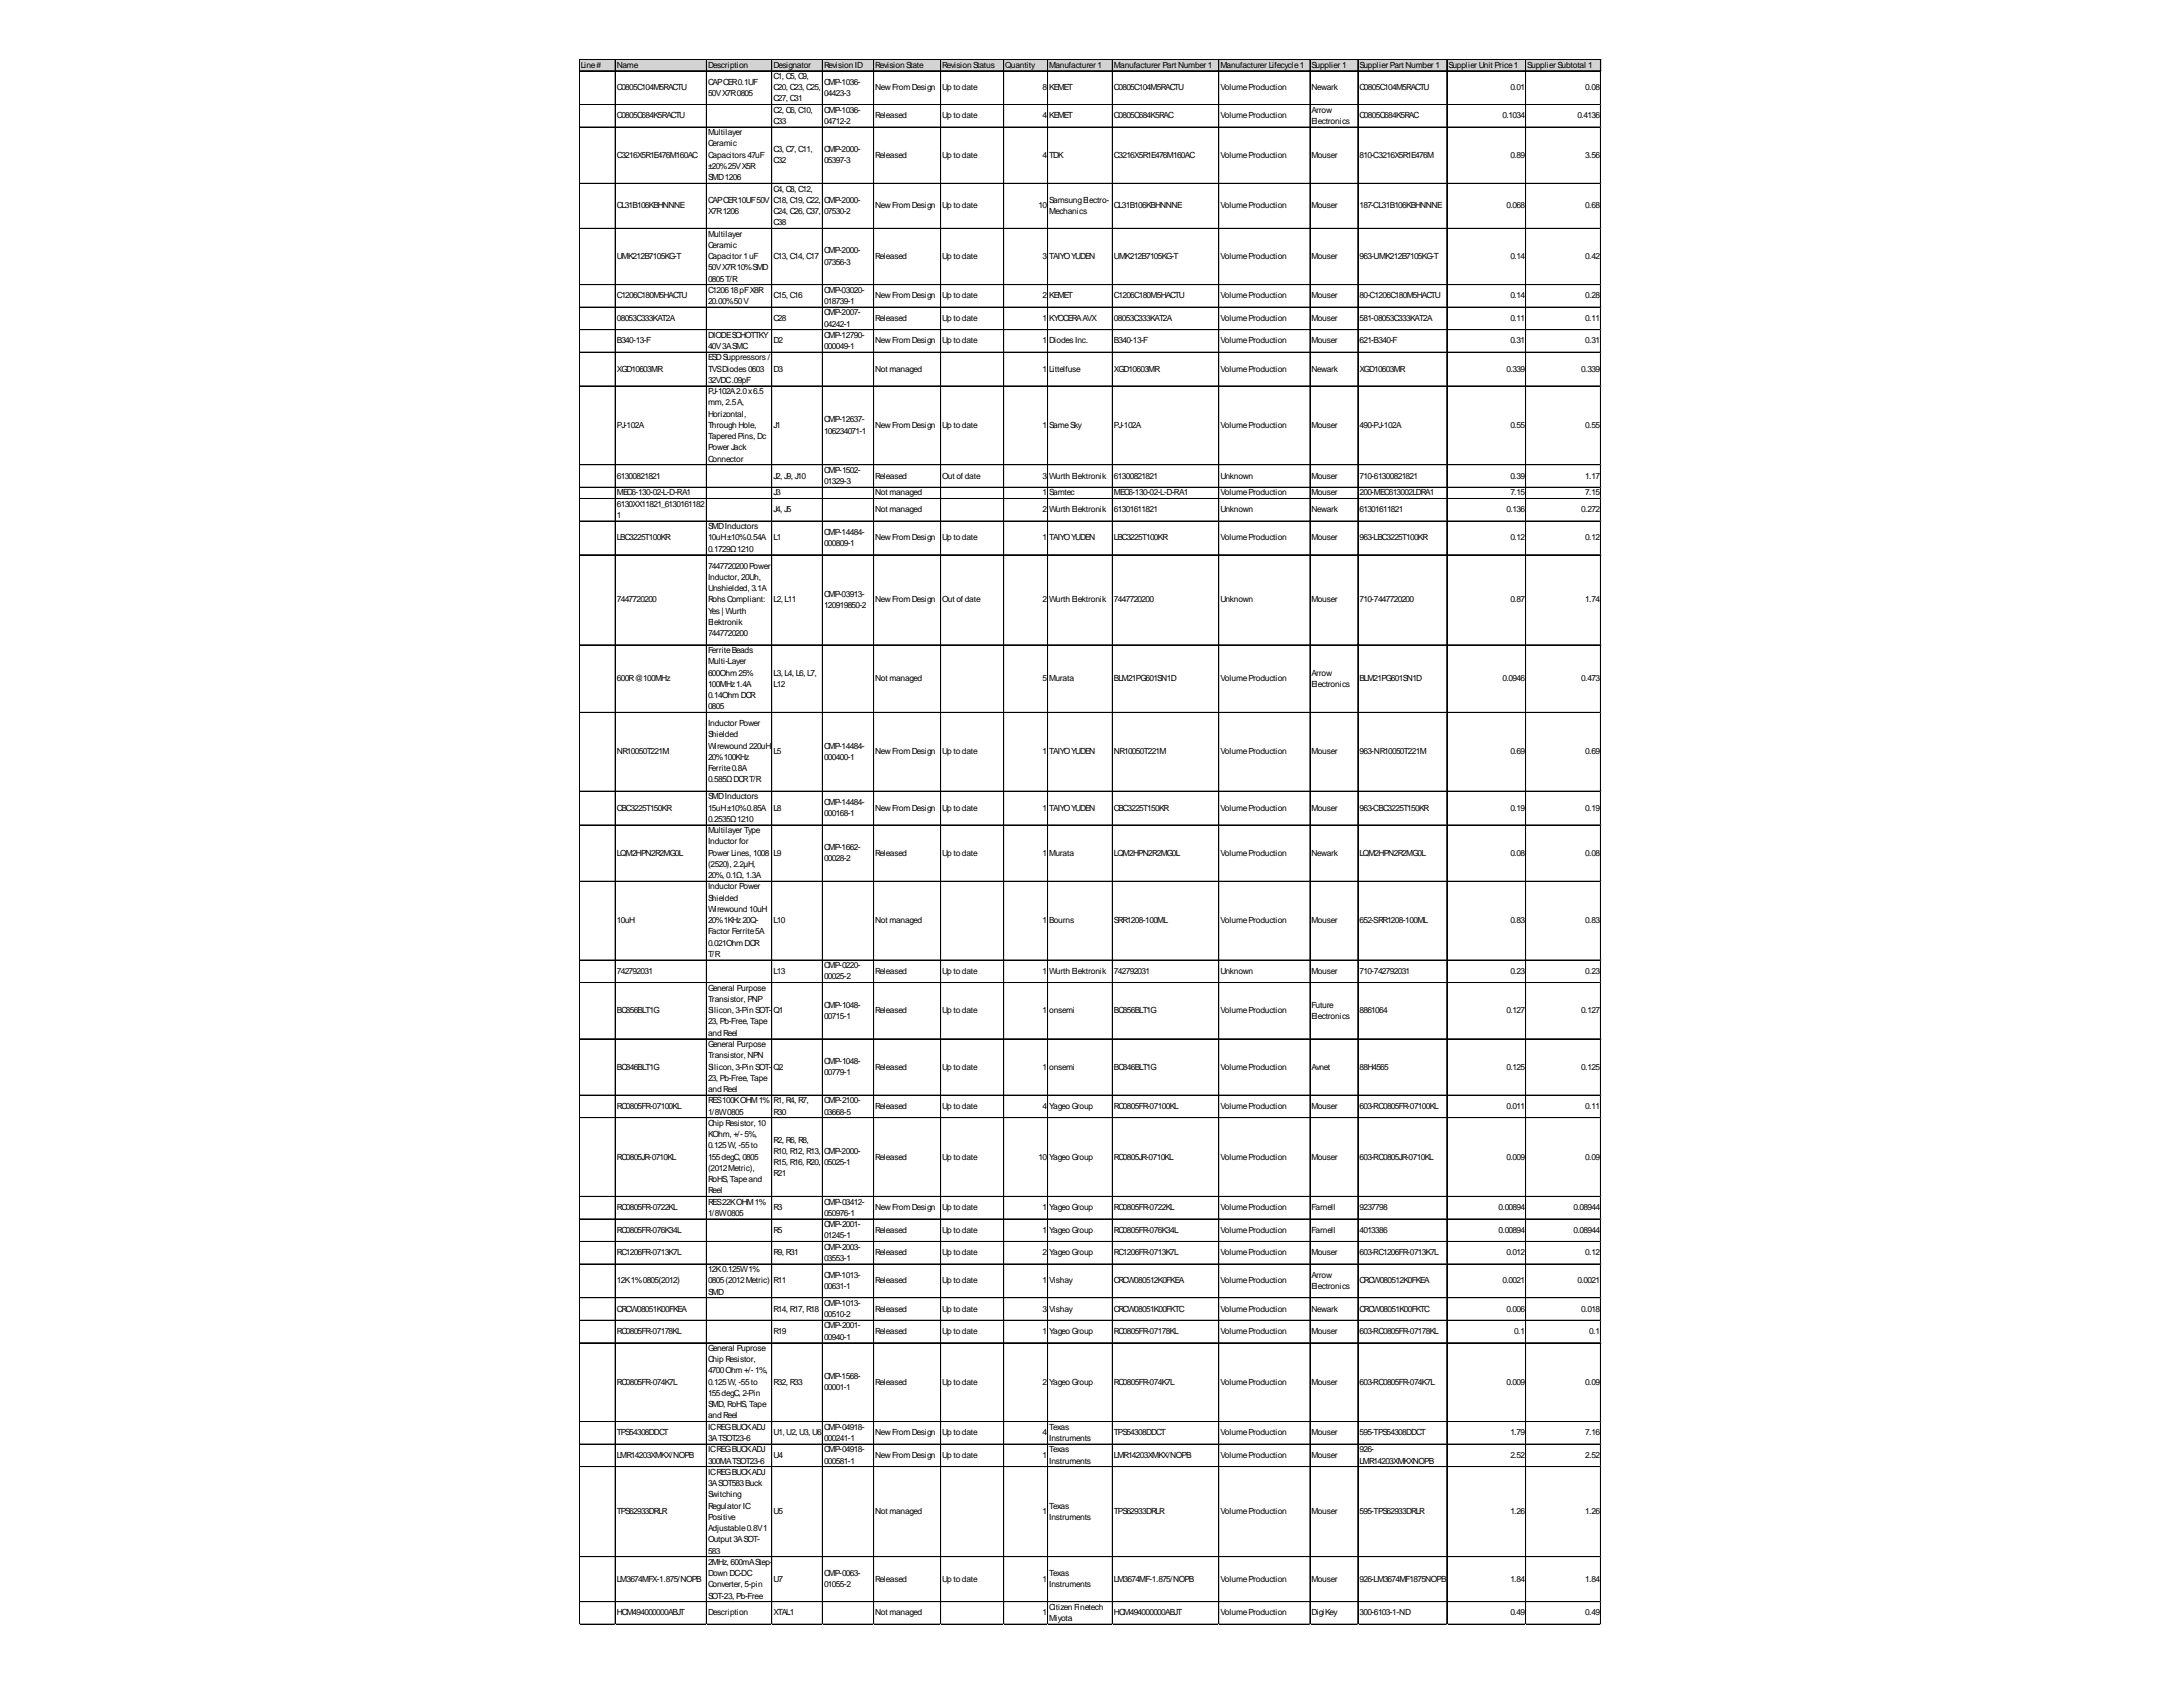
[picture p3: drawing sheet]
<svg xmlns="http://www.w3.org/2000/svg" width="279mm" height="216mm" viewBox="0 0 279 216" stroke-linecap="round" stroke-linejoin="round" font-family="sans-serif">
<defs><g id="words">
<g font-size="1.1">
<text x="74.3" y="8.7">Line#</text>
<text x="78.9" y="8.7">Name</text>
<text x="78.9" y="11.5">C0805C104M5RACTU</text>
<text x="90.6" y="8.7">Description</text>
<text x="90.6" y="10.8">CAPCER0.1UF</text>
<text x="99" y="8.7">Designator</text>
<text x="99" y="10.1">C1, C5, C9,</text>
<text x="99" y="11.5">C20, C23, C25,</text>
<text x="105.5" y="8.7">Revision ID</text>
<text x="105.5" y="10.8">CMP-1036-</text>
<text x="112" y="8.7">Revision State</text>
<text x="112" y="11.5">NewFromDesign</text>
<text x="120.6" y="8.7">Revision Status</text>
<text x="120.6" y="11.5">Up to date</text>
<text x="128.7" y="8.7">Quantity</text>
<text x="133.4" y="11.5">8</text>
<text x="134.3" y="8.7">Manufacturer 1</text>
<text x="134.3" y="11.5">KEMET</text>
<text x="142.6" y="8.7">Manufacturer Part Number 1</text>
<text x="142.6" y="11.5">C0805C104M5RACTU</text>
<text x="156.2" y="8.7">Manufacturer Lifecycle1</text>
<text x="156.2" y="11.5">VolumeProduction</text>
<text x="167.9" y="8.7">Supplier 1</text>
<text x="167.9" y="11.5">Newark</text>
<text x="174" y="8.7">Supplier Part Number 1</text>
<text x="174" y="11.5">C0805C104M5RACTU</text>
<text x="185.4" y="8.7">Supplier Unit Price1</text>
<text x="193.3" y="11.5">0.01</text>
<text x="195.5" y="8.7">Supplier Subtotal 1</text>
<text x="202.9" y="11.5">0.08</text>
<text x="78.9" y="15.1">C0805C684K5RACTU</text>
<text x="90.6" y="12.3">50VX7R0805</text>
<text x="90.6" y="17.3">Multilayer</text>
<text x="99" y="13">C27, C31</text>
<text x="99" y="14.4">C2, C6, C10,</text>
<text x="99" y="15.9">C33</text>
<text x="105.5" y="12.3">04423-3</text>
<text x="105.5" y="14.4">CMP-1036-</text>
<text x="105.5" y="15.9">04712-2</text>
<text x="112" y="15.1">Released</text>
<text x="120.6" y="15.1">Up to date</text>
<text x="133.4" y="15.1">4</text>
<text x="134.3" y="15.1">KEMET</text>
<text x="142.6" y="15.1">C0805C684K5RAC</text>
<text x="156.2" y="15.1">VolumeProduction</text>
<text x="167.9" y="14.4">Arrow</text>
<text x="167.9" y="15.9">Electronics</text>
<text x="174" y="15.1">C0805C684K5RAC</text>
<text x="192.3" y="15.1">0.1034</text>
<text x="201.9" y="15.1">0.4136</text>
<text x="78.9" y="20.2">C3216X5R1E476M160AC</text>
<text x="90.6" y="18.7">Ceramic</text>
<text x="90.6" y="20.2">Capacitors 47uF</text>
<text x="90.6" y="21.6">±20%25VX5R</text>
<text x="90.6" y="23.1">SMD1206</text>
<text x="99" y="19.5">C3, C7, C11,</text>
<text x="99" y="20.9">C32</text>
<text x="105.5" y="19.5">CMP-2000-</text>
<text x="105.5" y="20.9">05397-3</text>
<text x="112" y="20.2">Released</text>
<text x="120.6" y="20.2">Up to date</text>
<text x="133.4" y="20.2">4</text>
<text x="134.3" y="20.2">TDK</text>
<text x="142.6" y="20.2">C3216X5R1E476M160AC</text>
<text x="156.2" y="20.2">VolumeProduction</text>
<text x="167.9" y="20.2">Mouser</text>
<text x="174" y="20.2">810-C3216X5R1E476M</text>
<text x="193.3" y="20.2">0.89</text>
<text x="202.9" y="20.2">3.56</text>
<text x="78.9" y="26.7">CL31B106KBHNNNE</text>
<text x="90.6" y="25.9">CAPCER10UF50V</text>
<text x="90.6" y="27.4">X7R1206</text>
<text x="99" y="24.5">C4, C8, C12,</text>
<text x="99" y="25.9">C18, C19, C22,</text>
<text x="99" y="27.4">C24, C26, C37,</text>
<text x="99" y="28.8">C38</text>
<text x="105.5" y="25.9">CMP-2000-</text>
<text x="105.5" y="27.4">07530-2</text>
<text x="112" y="26.7">NewFromDesign</text>
<text x="120.6" y="26.7">Up to date</text>
<text x="132.9" y="26.7">10</text>
<text x="134.3" y="25.9">SamsungElectro-</text>
<text x="134.3" y="27.4">Mechanics</text>
<text x="142.6" y="26.7">CL31B106KBHNNNE</text>
<text x="156.2" y="26.7">VolumeProduction</text>
<text x="167.9" y="26.7">Mouser</text>
<text x="174" y="26.7">187-CL31B106KBHNNNE</text>
<text x="192.8" y="26.7">0.068</text>
<text x="202.9" y="26.7">0.68</text>
<text x="78.9" y="33.2">UMK212B7105KG-T</text>
<text x="90.6" y="30.3">Multilayer</text>
<text x="90.6" y="31.7">Ceramic</text>
<text x="90.6" y="33.2">Capacitor 1uF</text>
<text x="90.6" y="34.6">50VX7R10%SMD</text>
<text x="99" y="33.2">C13, C14, C17</text>
<text x="105.5" y="32.4">CMP-2000-</text>
<text x="105.5" y="33.9">07356-3</text>
<text x="112" y="33.2">Released</text>
<text x="120.6" y="33.2">Up to date</text>
<text x="133.4" y="33.2">3</text>
<text x="134.3" y="33.2">TAIYOYUDEN</text>
<text x="142.6" y="33.2">UMK212B7105KG-T</text>
<text x="156.2" y="33.2">VolumeProduction</text>
<text x="167.9" y="33.2">Mouser</text>
<text x="174" y="33.2">963-UMK212B7105KG-T</text>
<text x="193.3" y="33.2">0.14</text>
<text x="202.9" y="33.2">0.42</text>
<text x="78.9" y="38.2">C1206C180M5HACTU</text>
<text x="78.9" y="41.1">08053C333KAT2A</text>
<text x="90.6" y="36">0805T/R</text>
<text x="90.6" y="37.5">C120618pFX8R</text>
<text x="90.6" y="38.9">20.00%50V</text>
<text x="99" y="38.2">C15, C16</text>
<text x="99" y="41.1">C28</text>
<text x="105.5" y="37.5">CMP-03020-</text>
<text x="105.5" y="38.9">018739-1</text>
<text x="105.5" y="40.4">CMP-2007-</text>
<text x="105.5" y="41.8">04242-1</text>
<text x="112" y="38.2">NewFromDesign</text>
<text x="112" y="41.1">Released</text>
<text x="120.6" y="38.2">Up to date</text>
<text x="120.6" y="41.1">Up to date</text>
<text x="133.4" y="38.2">2</text>
<text x="133.4" y="41.1">1</text>
<text x="134.3" y="38.2">KEMET</text>
<text x="134.3" y="41.1">KYOCERAAVX</text>
<text x="142.6" y="38.2">C1206C180M5HACTU</text>
<text x="142.6" y="41.1">08053C333KAT2A</text>
<text x="156.2" y="38.2">VolumeProduction</text>
<text x="156.2" y="41.1">VolumeProduction</text>
<text x="167.9" y="38.2">Mouser</text>
<text x="167.9" y="41.1">Mouser</text>
<text x="174" y="38.2">80-C1206C180M5HACTU</text>
<text x="174" y="41.1">581-08053C333KAT2A</text>
<text x="193.3" y="38.2">0.14</text>
<text x="193.3" y="41.1">0.11</text>
<text x="202.9" y="38.2">0.28</text>
<text x="202.9" y="41.1">0.11</text>
<text x="78.9" y="44">B340-13-F</text>
<text x="78.9" y="47.6">XGD10603MR</text>
<text x="90.6" y="43.2">DIODESCHOTTKY</text>
<text x="90.6" y="44.7">40V3ASMC</text>
<text x="90.6" y="46.1">ESDSuppressors /</text>
<text x="90.6" y="47.6">TVSDiodes0603</text>
<text x="99" y="44">D2</text>
<text x="99" y="47.6">D3</text>
<text x="105.5" y="43.2">CMP-12790-</text>
<text x="105.5" y="44.7">000049-1</text>
<text x="112" y="44">NewFromDesign</text>
<text x="112" y="47.6">Not managed</text>
<text x="120.6" y="44">Up to date</text>
<text x="133.4" y="44">1</text>
<text x="133.4" y="47.6">1</text>
<text x="134.3" y="44">DiodesInc.</text>
<text x="134.3" y="47.6">Littelfuse</text>
<text x="142.6" y="44">B340-13-F</text>
<text x="142.6" y="47.6">XGD10603MR</text>
<text x="156.2" y="44">VolumeProduction</text>
<text x="156.2" y="47.6">VolumeProduction</text>
<text x="167.9" y="44">Mouser</text>
<text x="167.9" y="47.6">Newark</text>
<text x="174" y="44">621-B340-F</text>
<text x="174" y="47.6">XGD10603MR</text>
<text x="192.8" y="47.6">0.339</text>
<text x="193.3" y="44">0.31</text>
<text x="202.4" y="47.6">0.339</text>
<text x="202.9" y="44">0.31</text>
<text x="90.6" y="49">32VDC.09pF</text>
<text x="90.6" y="50.4">PJ-102A2.0x6.5</text>
<text x="90.6" y="51.9">mm, 2.5A,</text>
<text x="90.6" y="53.3">Horizontal,</text>
<text x="78.9" y="54.8">PJ-102A</text>
<text x="90.6" y="54.8">Through Hole,</text>
<text x="90.6" y="56.2">Tapered Pins, Dc</text>
<text x="90.6" y="57.6">Power Jack</text>
<text x="90.6" y="59.1">Connector</text>
<text x="99" y="54.8">J1</text>
<text x="105.5" y="54">CMP-12637-</text>
<text x="105.5" y="55.5">106234071-1</text>
<text x="112" y="54.8">NewFromDesign</text>
<text x="120.6" y="54.8">Up to date</text>
<text x="133.4" y="54.8">1</text>
<text x="134.3" y="54.8">SameSky</text>
<text x="142.6" y="54.8">PJ-102A</text>
<text x="156.2" y="54.8">VolumeProduction</text>
<text x="167.9" y="54.8">Mouser</text>
<text x="174" y="54.8">490-PJ-102A</text>
<text x="193.3" y="54.8">0.55</text>
<text x="202.9" y="54.8">0.55</text>
<text x="78.9" y="61.2">61300821821</text>
<text x="78.9" y="63.4">MEC6-130-02-L-D-RA1</text>
<text x="78.9" y="64.8">6130XX11821_6130161182</text>
<text x="99" y="61.2">J2, J9, J10</text>
<text x="99" y="63.4">J3</text>
<text x="99" y="65.6">J4, J5</text>
<text x="105.5" y="60.5">CMP-1502-</text>
<text x="105.5" y="62">01329-3</text>
<text x="112" y="61.2">Released</text>
<text x="112" y="63.4">Not managed</text>
<text x="112" y="65.6">Not managed</text>
<text x="120.6" y="61.2">Out of date</text>
<text x="133.4" y="61.2">3</text>
<text x="133.4" y="63.4">1</text>
<text x="133.4" y="65.6">2</text>
<text x="134.3" y="61.2">Wurth Elektronik</text>
<text x="134.3" y="63.4">Samtec</text>
<text x="134.3" y="65.6">Wurth Elektronik</text>
<text x="142.6" y="61.2">61300821821</text>
<text x="142.6" y="63.4">MEC6-130-02-L-D-RA1</text>
<text x="142.6" y="65.6">61301611821</text>
<text x="156.2" y="61.2">Unknown</text>
<text x="156.2" y="63.4">VolumeProduction</text>
<text x="156.2" y="65.6">Unknown</text>
<text x="167.9" y="61.2">Mouser</text>
<text x="167.9" y="63.4">Mouser</text>
<text x="167.9" y="65.6">Newark</text>
<text x="174" y="61.2">710-61300821821</text>
<text x="174" y="63.4">200-MEC613002LDRA1</text>
<text x="174" y="65.6">61301611821</text>
<text x="192.8" y="65.6">0.136</text>
<text x="193.3" y="61.2">0.39</text>
<text x="193.3" y="63.4">7.15</text>
<text x="202.4" y="65.6">0.272</text>
<text x="202.9" y="61.2">1.17</text>
<text x="202.9" y="63.4">7.15</text>
<text x="78.9" y="66.3">1</text>
<text x="78.9" y="69.2">LBC3225T100KR</text>
<text x="90.6" y="67.7">SMDInductors</text>
<text x="90.6" y="69.2">10uH±10%0.54A</text>
<text x="90.6" y="70.6">0.1729Ω1210</text>
<text x="99" y="69.2">L1</text>
<text x="105.5" y="68.4">CMP-14484-</text>
<text x="105.5" y="69.9">000809-1</text>
<text x="112" y="69.2">NewFromDesign</text>
<text x="120.6" y="69.2">Up to date</text>
<text x="133.4" y="69.2">1</text>
<text x="134.3" y="69.2">TAIYOYUDEN</text>
<text x="142.6" y="69.2">LBC3225T100KR</text>
<text x="156.2" y="69.2">VolumeProduction</text>
<text x="167.9" y="69.2">Mouser</text>
<text x="174" y="69.2">963-LBC3225T100KR</text>
<text x="193.3" y="69.2">0.12</text>
<text x="202.9" y="69.2">0.12</text>
<text x="78.9" y="77.1">7447720200</text>
<text x="90.6" y="72.8">7447720200Power</text>
<text x="90.6" y="74.2">Inductor, 20Uh,</text>
<text x="90.6" y="75.6">Unshielded, 3.1A</text>
<text x="90.6" y="77.1">RohsCompliant:</text>
<text x="99" y="77.1">L2, L11</text>
<text x="105.5" y="76.4">CMP-03913-</text>
<text x="105.5" y="77.8">120919850-2</text>
<text x="112" y="77.1">NewFromDesign</text>
<text x="120.6" y="77.1">Out of date</text>
<text x="133.4" y="77.1">2</text>
<text x="134.3" y="77.1">Wurth Elektronik</text>
<text x="142.6" y="77.1">7447720200</text>
<text x="156.2" y="77.1">Unknown</text>
<text x="167.9" y="77.1">Mouser</text>
<text x="174" y="77.1">710-7447720200</text>
<text x="193.3" y="77.1">0.87</text>
<text x="202.9" y="77.1">1.74</text>
<text x="90.6" y="78.5">Yes| Wurth</text>
<text x="90.6" y="80">Elektronik</text>
<text x="90.6" y="81.4">7447720200</text>
<text x="90.6" y="83.6">FerriteBeads</text>
<text x="78.9" y="87.2">600R@100MHz</text>
<text x="90.6" y="85">Multi-Layer</text>
<text x="90.6" y="86.5">600Ohm25%</text>
<text x="90.6" y="87.9">100MHz1.4A</text>
<text x="90.6" y="89.3">0.14OhmDCR</text>
<text x="99" y="86.5">L3, L4, L6, L7,</text>
<text x="99" y="87.9">L12</text>
<text x="112" y="87.2">Not managed</text>
<text x="133.4" y="87.2">5</text>
<text x="134.3" y="87.2">Murata</text>
<text x="142.6" y="87.2">BLM21PG601SN1D</text>
<text x="156.2" y="87.2">VolumeProduction</text>
<text x="167.9" y="86.5">Arrow</text>
<text x="167.9" y="87.9">Electronics</text>
<text x="174" y="87.2">BLM21PG601SN1D</text>
<text x="192.3" y="87.2">0.0946</text>
<text x="202.4" y="87.2">0.473</text>
<text x="90.6" y="90.8">0805</text>
<text x="90.6" y="92.9">Inductor Power</text>
<text x="90.6" y="94.4">Shielded</text>
<text x="90.6" y="95.8">Wirewound 220uH</text>
<text x="105.5" y="95.8">CMP-14484-</text>
<text x="78.9" y="96.5">NR10050T221M</text>
<text x="90.6" y="97.3">20%100KHz</text>
<text x="90.6" y="98.7">Ferrite0.8A</text>
<text x="90.6" y="100.1">0.585ΩDCRT/R</text>
<text x="99" y="96.5">L5</text>
<text x="105.5" y="97.3">000400-1</text>
<text x="112" y="96.5">NewFromDesign</text>
<text x="120.6" y="96.5">Up to date</text>
<text x="133.4" y="96.5">1</text>
<text x="134.3" y="96.5">TAIYOYUDEN</text>
<text x="142.6" y="96.5">NR10050T221M</text>
<text x="156.2" y="96.5">VolumeProduction</text>
<text x="167.9" y="96.5">Mouser</text>
<text x="174" y="96.5">963-NR10050T221M</text>
<text x="193.3" y="96.5">0.69</text>
<text x="202.9" y="96.5">0.69</text>
<text x="78.9" y="103.7">CBC3225T150KR</text>
<text x="90.6" y="102.3">SMDInductors</text>
<text x="90.6" y="103.7">15uH±10%0.85A</text>
<text x="90.6" y="105.2">0.2535Ω1210</text>
<text x="90.6" y="106.6">Multilayer Type</text>
<text x="99" y="103.7">L8</text>
<text x="105.5" y="103">CMP-14484-</text>
<text x="105.5" y="104.5">000168-1</text>
<text x="112" y="103.7">NewFromDesign</text>
<text x="120.6" y="103.7">Up to date</text>
<text x="133.4" y="103.7">1</text>
<text x="134.3" y="103.7">TAIYOYUDEN</text>
<text x="142.6" y="103.7">CBC3225T150KR</text>
<text x="156.2" y="103.7">VolumeProduction</text>
<text x="167.9" y="103.7">Mouser</text>
<text x="174" y="103.7">963-CBC3225T150KR</text>
<text x="193.3" y="103.7">0.19</text>
<text x="202.9" y="103.7">0.19</text>
<text x="78.9" y="109.5">LQM2HPN2R2MG0L</text>
<text x="90.6" y="108.1">Inductor for</text>
<text x="90.6" y="109.5">Power Lines, 1008</text>
<text x="90.6" y="110.9">(2520), 2.2μH,</text>
<text x="90.6" y="112.4">20%, 0.1Ω, 1.3A</text>
<text x="90.6" y="113.8">Inductor Power</text>
<text x="99" y="109.5">L9</text>
<text x="105.5" y="108.8">CMP-1662-</text>
<text x="105.5" y="110.2">00028-2</text>
<text x="112" y="109.5">Released</text>
<text x="120.6" y="109.5">Up to date</text>
<text x="133.4" y="109.5">1</text>
<text x="134.3" y="109.5">Murata</text>
<text x="142.6" y="109.5">LQM2HPN2R2MG0L</text>
<text x="156.2" y="109.5">VolumeProduction</text>
<text x="167.9" y="109.5">Newark</text>
<text x="174" y="109.5">LQM2HPN2R2MG0L</text>
<text x="193.3" y="109.5">0.08</text>
<text x="202.9" y="109.5">0.08</text>
<text x="78.9" y="118.1">10uH</text>
<text x="90.6" y="115.3">Shielded</text>
<text x="90.6" y="116.7">Wirewound 10uH</text>
<text x="90.6" y="118.1">20%1KHz20Q-</text>
<text x="90.6" y="119.6">Factor Ferrite5A</text>
<text x="99" y="118.1">L10</text>
<text x="112" y="118.1">Not managed</text>
<text x="133.4" y="118.1">1</text>
<text x="134.3" y="118.1">Bourns</text>
<text x="142.6" y="118.1">SRR1208-100ML</text>
<text x="156.2" y="118.1">VolumeProduction</text>
<text x="167.9" y="118.1">Mouser</text>
<text x="174" y="118.1">652-SRR1208-100ML</text>
<text x="193.3" y="118.1">0.83</text>
<text x="202.9" y="118.1">0.83</text>
<text x="78.9" y="124.6">742792031</text>
<text x="90.6" y="121">0.021OhmDCR</text>
<text x="90.6" y="122.5">T/R</text>
<text x="99" y="124.6">L13</text>
<text x="105.5" y="123.9">CMP-0220-</text>
<text x="105.5" y="125.4">00025-2</text>
<text x="112" y="124.6">Released</text>
<text x="120.6" y="124.6">Up to date</text>
<text x="133.4" y="124.6">1</text>
<text x="134.3" y="124.6">Wurth Elektronik</text>
<text x="142.6" y="124.6">742792031</text>
<text x="156.2" y="124.6">Unknown</text>
<text x="167.9" y="124.6">Mouser</text>
<text x="174" y="124.6">710-742792031</text>
<text x="193.3" y="124.6">0.23</text>
<text x="202.9" y="124.6">0.23</text>
<text x="78.9" y="129.7">BC856BLT1G</text>
<text x="90.6" y="126.8">General Purpose</text>
<text x="90.6" y="128.2">Transistor, PNP</text>
<text x="90.6" y="129.7">Silicon, 3-Pin SOT-</text>
<text x="90.6" y="131.1">23, Pb-Free, Tape</text>
<text x="99" y="129.7">Q1</text>
<text x="105.5" y="129">CMP-1048-</text>
<text x="105.5" y="130.4">00715-1</text>
<text x="112" y="129.7">Released</text>
<text x="120.6" y="129.7">Up to date</text>
<text x="133.4" y="129.7">1</text>
<text x="134.3" y="129.7">onsemi</text>
<text x="142.6" y="129.7">BC856BLT1G</text>
<text x="156.2" y="129.7">VolumeProduction</text>
<text x="167.9" y="129">Future</text>
<text x="167.9" y="130.4">Electronics</text>
<text x="174" y="129.7">8861064</text>
<text x="192.8" y="129.7">0.127</text>
<text x="202.4" y="129.7">0.127</text>
<text x="78.9" y="136.9">BC846BLT1G</text>
<text x="90.6" y="132.6">and Reel</text>
<text x="90.6" y="134">General Purpose</text>
<text x="90.6" y="135.4">Transistor, NPN</text>
<text x="90.6" y="136.9">Silicon, 3-Pin SOT-</text>
<text x="99" y="136.9">Q2</text>
<text x="105.5" y="136.2">CMP-1048-</text>
<text x="105.5" y="137.6">00779-1</text>
<text x="112" y="136.9">Released</text>
<text x="120.6" y="136.9">Up to date</text>
<text x="133.4" y="136.9">1</text>
<text x="134.3" y="136.9">onsemi</text>
<text x="142.6" y="136.9">BC846BLT1G</text>
<text x="156.2" y="136.9">VolumeProduction</text>
<text x="167.9" y="136.9">Avnet</text>
<text x="174" y="136.9">88H4565</text>
<text x="192.8" y="136.9">0.125</text>
<text x="202.4" y="136.9">0.125</text>
<text x="78.9" y="141.9">RC0805FR-07100KL</text>
<text x="90.6" y="138.3">23, Pb-Free, Tape</text>
<text x="90.6" y="139.8">and Reel</text>
<text x="90.6" y="141.2">RES100KOHM1%</text>
<text x="90.6" y="142.6">1/8W0805</text>
<text x="99" y="141.2">R1, R4, R7,</text>
<text x="99" y="142.6">R30</text>
<text x="105.5" y="141.2">CMP-2100-</text>
<text x="105.5" y="142.6">03668-5</text>
<text x="112" y="141.9">Released</text>
<text x="120.6" y="141.9">Up to date</text>
<text x="133.4" y="141.9">4</text>
<text x="134.3" y="141.9">Yageo Group</text>
<text x="142.6" y="141.9">RC0805FR-07100KL</text>
<text x="156.2" y="141.9">VolumeProduction</text>
<text x="167.9" y="141.9">Mouser</text>
<text x="174" y="141.9">603-RC0805FR-07100KL</text>
<text x="192.8" y="141.9">0.011</text>
<text x="202.9" y="141.9">0.11</text>
<text x="78.9" y="148.4">RC0805JR-0710KL</text>
<text x="90.6" y="144.1">Chip Resistor, 10</text>
<text x="90.6" y="145.5">KOhm, +/- 5%,</text>
<text x="90.6" y="147">0.125W, -55to</text>
<text x="90.6" y="148.4">155degC, 0805</text>
<text x="90.6" y="149.8">(2012Metric),</text>
<text x="99" y="146.2">R2, R6, R8,</text>
<text x="99" y="147.7">R10, R12, R13,</text>
<text x="99" y="149.1">R15, R16, R20,</text>
<text x="105.5" y="147.7">CMP-2000-</text>
<text x="105.5" y="149.1">05025-1</text>
<text x="112" y="148.4">Released</text>
<text x="120.6" y="148.4">Up to date</text>
<text x="132.9" y="148.4">10</text>
<text x="134.3" y="148.4">Yageo Group</text>
<text x="142.6" y="148.4">RC0805JR-0710KL</text>
<text x="156.2" y="148.4">VolumeProduction</text>
<text x="167.9" y="148.4">Mouser</text>
<text x="174" y="148.4">603-RC0805JR-0710KL</text>
<text x="192.8" y="148.4">0.009</text>
<text x="202.9" y="148.4">0.09</text>
<text x="78.9" y="154.9">RC0805FR-0722KL</text>
<text x="90.6" y="151.3">RoHS, Tapeand</text>
<text x="90.6" y="152.7">Reel</text>
<text x="90.6" y="154.2">RES22KOHM1%</text>
<text x="90.6" y="155.6">1/8W0805</text>
<text x="99" y="150.6">R21</text>
<text x="99" y="154.9">R3</text>
<text x="105.5" y="154.2">CMP-03412-</text>
<text x="105.5" y="155.6">050976-1</text>
<text x="112" y="154.9">NewFromDesign</text>
<text x="120.6" y="154.9">Up to date</text>
<text x="133.4" y="154.9">1</text>
<text x="134.3" y="154.9">Yageo Group</text>
<text x="142.6" y="154.9">RC0805FR-0722KL</text>
<text x="156.2" y="154.9">VolumeProduction</text>
<text x="167.9" y="154.9">Farnell</text>
<text x="174" y="154.9">9237798</text>
<text x="191.8" y="154.9">0.00894</text>
<text x="201.4" y="154.9">0.08944</text>
<text x="78.9" y="157.8">RC0805FR-076K34L</text>
<text x="78.9" y="160.6">RC1206FR-0713K7L</text>
<text x="99" y="157.8">R5</text>
<text x="99" y="160.6">R9, R31</text>
<text x="105.5" y="157">CMP-2001-</text>
<text x="105.5" y="158.5">01245-1</text>
<text x="105.5" y="159.9">CMP-2003-</text>
<text x="105.5" y="161.4">03553-1</text>
<text x="112" y="157.8">Released</text>
<text x="112" y="160.6">Released</text>
<text x="120.6" y="157.8">Up to date</text>
<text x="120.6" y="160.6">Up to date</text>
<text x="133.4" y="157.8">1</text>
<text x="133.4" y="160.6">2</text>
<text x="134.3" y="157.8">Yageo Group</text>
<text x="134.3" y="160.6">Yageo Group</text>
<text x="142.6" y="157.8">RC0805FR-076K34L</text>
<text x="142.6" y="160.6">RC1206FR-0713K7L</text>
<text x="156.2" y="157.8">VolumeProduction</text>
<text x="156.2" y="160.6">VolumeProduction</text>
<text x="167.9" y="157.8">Farnell</text>
<text x="167.9" y="160.6">Mouser</text>
<text x="174" y="157.8">4013386</text>
<text x="174" y="160.6">603-RC1206FR-0713K7L</text>
<text x="191.8" y="157.8">0.00894</text>
<text x="192.8" y="160.6">0.012</text>
<text x="201.4" y="157.8">0.08944</text>
<text x="202.9" y="160.6">0.12</text>
<text x="78.9" y="164.2">12K1%0805(2012)</text>
<text x="78.9" y="167.8">CRCW08051K00FKEA</text>
<text x="90.6" y="162.8">12K0.125W1%</text>
<text x="90.6" y="164.2">0805(2012Metric)</text>
<text x="90.6" y="165.7">SMD</text>
<text x="99" y="164.2">R11</text>
<text x="99" y="167.8">R14, R17, R18</text>
<text x="105.5" y="163.5">CMP-1013-</text>
<text x="105.5" y="165">00631-1</text>
<text x="105.5" y="167.1">CMP-1013-</text>
<text x="112" y="164.2">Released</text>
<text x="112" y="167.8">Released</text>
<text x="120.6" y="164.2">Up to date</text>
<text x="120.6" y="167.8">Up to date</text>
<text x="133.4" y="164.2">1</text>
<text x="133.4" y="167.8">3</text>
<text x="134.3" y="164.2">Vishay</text>
<text x="134.3" y="167.8">Vishay</text>
<text x="142.6" y="164.2">CRCW080512K0FKEA</text>
<text x="142.6" y="167.8">CRCW08051K00FKTC</text>
<text x="156.2" y="164.2">VolumeProduction</text>
<text x="156.2" y="167.8">VolumeProduction</text>
<text x="167.9" y="163.5">Arrow</text>
<text x="167.9" y="165">Electronics</text>
<text x="167.9" y="167.8">Newark</text>
<text x="174" y="164.2">CRCW080512K0FKEA</text>
<text x="174" y="167.8">CRCW08051K00FKTC</text>
<text x="192.3" y="164.2">0.0021</text>
<text x="192.8" y="167.8">0.006</text>
<text x="201.9" y="164.2">0.0021</text>
<text x="202.4" y="167.8">0.018</text>
<text x="78.9" y="170.7">RC0805FR-07178KL</text>
<text x="90.6" y="172.9">General Puprose</text>
<text x="99" y="170.7">R19</text>
<text x="105.5" y="168.6">00510-2</text>
<text x="105.5" y="170">CMP-2001-</text>
<text x="105.5" y="171.5">00940-1</text>
<text x="112" y="170.7">Released</text>
<text x="120.6" y="170.7">Up to date</text>
<text x="133.4" y="170.7">1</text>
<text x="134.3" y="170.7">Yageo Group</text>
<text x="142.6" y="170.7">RC0805FR-07178KL</text>
<text x="156.2" y="170.7">VolumeProduction</text>
<text x="167.9" y="170.7">Mouser</text>
<text x="174" y="170.7">603-RC0805FR-07178KL</text>
<text x="193.8" y="170.7">0.1</text>
<text x="203.4" y="170.7">0.1</text>
<text x="78.9" y="177.2">RC0805FR-074K7L</text>
<text x="90.6" y="174.3">Chip Resistor,</text>
<text x="90.6" y="175.8">4700Ohm+/- 1%,</text>
<text x="90.6" y="177.2">0.125W, -55to</text>
<text x="90.6" y="178.7">155degC, 2-Pin</text>
<text x="99" y="177.2">R32, R33</text>
<text x="105.5" y="176.5">CMP-1568-</text>
<text x="105.5" y="177.9">00001-1</text>
<text x="112" y="177.2">Released</text>
<text x="120.6" y="177.2">Up to date</text>
<text x="133.4" y="177.2">2</text>
<text x="134.3" y="177.2">Yageo Group</text>
<text x="142.6" y="177.2">RC0805FR-074K7L</text>
<text x="156.2" y="177.2">VolumeProduction</text>
<text x="167.9" y="177.2">Mouser</text>
<text x="174" y="177.2">603-RC0805FR-074K7L</text>
<text x="192.8" y="177.2">0.009</text>
<text x="202.9" y="177.2">0.09</text>
<text x="78.9" y="183.7">TPS54308DDCT</text>
<text x="90.6" y="180.1">SMD, RoHS, Tape</text>
<text x="90.6" y="181.5">and Reel</text>
<text x="90.6" y="183">ICREGBUCKADJ</text>
<text x="90.6" y="184.4">3ATSOT23-6</text>
<text x="90.6" y="185.9">ICREGBUCKADJ</text>
<text x="99" y="183.7">U1, U2, U3, U6</text>
<text x="105.5" y="183">CMP-04918-</text>
<text x="105.5" y="184.4">000241-1</text>
<text x="105.5" y="185.9">CMP-04918-</text>
<text x="112" y="183.7">NewFromDesign</text>
<text x="120.6" y="183.7">Up to date</text>
<text x="133.4" y="183.7">4</text>
<text x="134.3" y="183">Texas</text>
<text x="134.3" y="184.4">Instruments</text>
<text x="134.3" y="185.9">Texas</text>
<text x="142.6" y="183.7">TPS54308DDCT</text>
<text x="156.2" y="183.7">VolumeProduction</text>
<text x="167.9" y="183.7">Mouser</text>
<text x="174" y="183.7">595-TPS54308DDCT</text>
<text x="174" y="185.9">926-</text>
<text x="193.3" y="183.7">1.79</text>
<text x="202.9" y="183.7">7.16</text>
<text x="78.9" y="186.6">LMR14203XMKX/NOPB</text>
<text x="90.6" y="187.3">300MATSOT23-6</text>
<text x="90.6" y="188.7">ICREGBUCKADJ</text>
<text x="90.6" y="190.2">3ASOT583Buck</text>
<text x="90.6" y="191.6">Switching</text>
<text x="99" y="186.6">U4</text>
<text x="105.5" y="187.3">000581-1</text>
<text x="112" y="186.6">NewFromDesign</text>
<text x="120.6" y="186.6">Up to date</text>
<text x="133.4" y="186.6">1</text>
<text x="134.3" y="187.3">Instruments</text>
<text x="142.6" y="186.6">LMR14203XMKX/NOPB</text>
<text x="156.2" y="186.6">VolumeProduction</text>
<text x="167.9" y="186.6">Mouser</text>
<text x="174" y="187.3">LMR14203XMKXNOPB</text>
<text x="193.3" y="186.6">2.52</text>
<text x="202.9" y="186.6">2.52</text>
<text x="78.9" y="193.8">TPS62933DRLR</text>
<text x="90.6" y="193.1">Regulator IC</text>
<text x="90.6" y="194.5">Positive</text>
<text x="90.6" y="195.9">Adjustable0.8V1</text>
<text x="90.6" y="197.4">Output 3ASOT-</text>
<text x="99" y="193.8">U5</text>
<text x="112" y="193.8">Not managed</text>
<text x="133.4" y="193.8">1</text>
<text x="134.3" y="193.1">Texas</text>
<text x="134.3" y="194.5">Instruments</text>
<text x="142.6" y="193.8">TPS62933DRLR</text>
<text x="156.2" y="193.8">VolumeProduction</text>
<text x="167.9" y="193.8">Mouser</text>
<text x="174" y="193.8">595-TPS62933DRLR</text>
<text x="193.3" y="193.8">1.26</text>
<text x="202.9" y="193.8">1.26</text>
<text x="78.9" y="202.4">LM3674MFX-1.875/NOPB</text>
<text x="90.6" y="198.8">583</text>
<text x="90.6" y="200.3">2MHz, 600mAStep-</text>
<text x="90.6" y="201.7">Down DC-DC</text>
<text x="90.6" y="203.1">Converter, 5-pin</text>
<text x="99" y="202.4">U7</text>
<text x="105.5" y="201.7">CMP-0063-</text>
<text x="105.5" y="203.1">01055-2</text>
<text x="112" y="202.4">Released</text>
<text x="120.6" y="202.4">Up to date</text>
<text x="133.4" y="202.4">1</text>
<text x="134.3" y="201.7">Texas</text>
<text x="134.3" y="203.1">Instruments</text>
<text x="142.6" y="202.4">LM3674MF-1.875/NOPB</text>
<text x="156.2" y="202.4">VolumeProduction</text>
<text x="167.9" y="202.4">Mouser</text>
<text x="174" y="202.4">926-LM3674MF1875NOPB</text>
<text x="193.3" y="202.4">1.84</text>
<text x="202.9" y="202.4">1.84</text>
<text x="78.9" y="206.7">HCM494000000ABJT</text>
<text x="90.6" y="204.6">SOT-23, Pb-Free</text>
<text x="90.6" y="206.7">Description</text>
<text x="99" y="206.7">XTAL1</text>
<text x="112" y="206.7">Not managed</text>
<text x="133.4" y="206.7">1</text>
<text x="134.3" y="206">Citizen Finetech</text>
<text x="134.3" y="207.5">Miyota</text>
<text x="142.6" y="206.7">HCM494000000ABJT</text>
<text x="156.2" y="206.7">VolumeProduction</text>
<text x="167.9" y="206.7">DigiKey</text>
<text x="174" y="206.7">300-6103-1-ND</text>
<text x="193.3" y="206.7">0.49</text>
<text x="202.9" y="206.7">0.49</text>
</g>
</g></defs>
<path d="M74.1 7.6h130.9v1.5h-130.9z" fill="#d3d3d3"/>
<g fill="none" stroke="#000" stroke-width=".13">
<path d="M74.1 7.6v200.3M74.2 7.6v200.3M74.2 7.6h130.7M74.2 9.1h130.7M74.2 13.4h130.7M74.2 16.3h130.7M78.7 7.7v200.2M78.8 7.7v200.2M90.4 7.7v200.2M98.8 7.7v200.2M105.3 7.7v200.2M111.8 7.7v200.2"/>
<path d="M120.4 7.7v200.2M128.5 7.7v200.2M134.1 7.7v200.2M142.4 7.7v200.2M156 7.7v200.2M167.7 7.7v200.2M173.8 7.7v200.2M185.2 7.7v200.2M195.3 7.7v200.2M204.8 7.7v200.2M204.9 7.7v200.2M74.2 23.5h130.7"/>
<path d="M74.2 29.2h130.7M74.2 29.3h130.7M74.2 36.4h130.7M74.2 36.5h130.7M74.2 39.3h130.7M74.2 42.2h130.7M74.2 45.1h130.7M74.2 49.4h130.7M74.2 59.5h130.7M74.2 62.4h130.7M74.2 63.8h130.7M74.2 66.7h130.7"/>
<path d="M74.2 71h130.7M74.2 82.5h130.7M74.2 82.6h130.7M74.2 91.2h130.7M74.2 101.3h130.7M74.2 105.6h130.7M74.2 112.8h130.7M74.2 122.9h130.7M74.2 125.7h130.7M74.2 125.8h130.7M74.2 132.9h130.7M74.2 133h130.7"/>
<path d="M74.2 140.1h130.7M74.2 140.2h130.7M74.2 143h130.7M74.2 143.1h130.7M74.2 153.1h130.7M74.2 156h130.7M74.2 158.9h130.7M74.2 161.8h130.7M74.2 166.1h130.7M74.2 169h130.7M74.2 171.8h130.7M74.2 171.9h130.7"/>
<path d="M74.2 181.9h130.7M74.2 182h130.7M74.2 184.8h130.7M74.2 187.7h130.7M74.2 199.2h130.7M74.2 205h130.7M74.2 207.9h130.7"/>
</g>
<path d="M74.1 207.9v.1" fill="none" stroke="#e0e0e0" stroke-width=".13"/>
<path d="M74.1 207.9l.1 .1z" fill="#e0e0e0"/>
<path d="M78.7 207.9v.1" fill="none" stroke="#e0e0e0" stroke-width=".13"/>
<path d="M78.7 207.9l.1 .1z" fill="#e0e0e0"/>
<path d="M90.4 207.9v.1" fill="none" stroke="#e0e0e0" stroke-width=".13"/>
<path d="M90.4 207.9l.1 .1z" fill="#e0e0e0"/>
<path d="M98.8 207.9v.1" fill="none" stroke="#e0e0e0" stroke-width=".13"/>
<path d="M98.8 207.9v.1z" fill="#e0e0e0"/>
<path d="M105.3 207.9v.1" fill="none" stroke="#e0e0e0" stroke-width=".13"/>
<path d="M105.3 207.9v.1z" fill="#e0e0e0"/>
<path d="M111.8 207.9v.1" fill="none" stroke="#e0e0e0" stroke-width=".13"/>
<path d="M111.8 207.9l.1 .1z" fill="#e0e0e0"/>
<path d="M120.4 207.9v.1" fill="none" stroke="#e0e0e0" stroke-width=".13"/>
<path d="M120.4 207.9l.1 .1z" fill="#e0e0e0"/>
<path d="M128.5 207.9v.1" fill="none" stroke="#e0e0e0" stroke-width=".13"/>
<path d="M128.5 207.9v.1z" fill="#e0e0e0"/>
<path d="M134.1 207.9v.1" fill="none" stroke="#e0e0e0" stroke-width=".13"/>
<path d="M134.1 207.9v.1z" fill="#e0e0e0"/>
<path d="M142.4 207.9v.1" fill="none" stroke="#e0e0e0" stroke-width=".13"/>
<path d="M142.4 207.9v.1z" fill="#e0e0e0"/>
<path d="M156 207.9v.1" fill="none" stroke="#e0e0e0" stroke-width=".13"/>
<path d="M156 207.9l.1 .1z" fill="#e0e0e0"/>
<path d="M167.7 207.9v.1" fill="none" stroke="#e0e0e0" stroke-width=".13"/>
<path d="M167.7 207.9v.1z" fill="#e0e0e0"/>
<path d="M173.8 207.9v.1" fill="none" stroke="#e0e0e0" stroke-width=".13"/>
<path d="M173.8 207.9l.1 .1z" fill="#e0e0e0"/>
<path d="M185.2 207.9v.1" fill="none" stroke="#e0e0e0" stroke-width=".13"/>
<path d="M185.2 207.9v.1z" fill="#e0e0e0"/>
<path d="M195.3 207.9v.1" fill="none" stroke="#e0e0e0" stroke-width=".13"/>
<path d="M195.3 207.9v.1z" fill="#e0e0e0"/>
<path d="M204.8 207.9v.1" fill="none" stroke="#e0e0e0" stroke-width=".13"/>
<path d="M204.8 207.9l.1 .1z" fill="#e0e0e0"/>
<path d="M204.9 13.4h.1" fill="none" stroke="#e0e0e0" stroke-width=".13"/>
<path d="M204.9 13.4h.1z" fill="#e0e0e0"/>
<path d="M204.9 16.3h.1" fill="none" stroke="#e0e0e0" stroke-width=".13"/>
<path d="M204.9 16.3h.1z" fill="#e0e0e0"/>
<path d="M204.9 23.5h.1" fill="none" stroke="#e0e0e0" stroke-width=".13"/>
<path d="M204.9 23.5h.1z" fill="#e0e0e0"/>
<path d="M204.9 29.2h.1" fill="none" stroke="#e0e0e0" stroke-width=".13"/>
<path d="M204.9 29.2l.1 .1z" fill="#e0e0e0"/>
<path d="M204.9 36.4h.1" fill="none" stroke="#e0e0e0" stroke-width=".13"/>
<path d="M204.9 36.4l.1 .1z" fill="#e0e0e0"/>
<path d="M204.9 39.3h.1" fill="none" stroke="#e0e0e0" stroke-width=".13"/>
<path d="M204.9 39.3l.1 .1z" fill="#e0e0e0"/>
<path d="M204.9 42.2h.1" fill="none" stroke="#e0e0e0" stroke-width=".13"/>
<path d="M204.9 42.2l.1 .1z" fill="#e0e0e0"/>
<path d="M204.9 45.1h.1" fill="none" stroke="#e0e0e0" stroke-width=".13"/>
<path d="M204.9 45.1h.1z" fill="#e0e0e0"/>
<path d="M204.9 49.4h.1" fill="none" stroke="#e0e0e0" stroke-width=".13"/>
<path d="M204.9 49.4l.1 .1z" fill="#e0e0e0"/>
<path d="M204.9 59.5h.1" fill="none" stroke="#e0e0e0" stroke-width=".13"/>
<path d="M204.9 59.5h.1z" fill="#e0e0e0"/>
<path d="M204.9 62.4h.1" fill="none" stroke="#e0e0e0" stroke-width=".13"/>
<path d="M204.9 62.4h.1z" fill="#e0e0e0"/>
<path d="M204.9 63.8h.1" fill="none" stroke="#e0e0e0" stroke-width=".13"/>
<path d="M204.9 63.8l.1 .1z" fill="#e0e0e0"/>
<path d="M204.9 66.7h.1" fill="none" stroke="#e0e0e0" stroke-width=".13"/>
<path d="M204.9 66.7h.1z" fill="#e0e0e0"/>
<path d="M204.9 71h.1" fill="none" stroke="#e0e0e0" stroke-width=".13"/>
<path d="M204.9 71l.1 .1z" fill="#e0e0e0"/>
<path d="M204.9 82.5h.1" fill="none" stroke="#e0e0e0" stroke-width=".13"/>
<path d="M204.9 82.5l.1 .1z" fill="#e0e0e0"/>
<path d="M204.9 91.2h.1" fill="none" stroke="#e0e0e0" stroke-width=".13"/>
<path d="M204.9 91.2h.1z" fill="#e0e0e0"/>
<path d="M204.9 101.3h.1" fill="none" stroke="#e0e0e0" stroke-width=".13"/>
<path d="M204.9 101.3h.1z" fill="#e0e0e0"/>
<path d="M204.9 105.6h.1" fill="none" stroke="#e0e0e0" stroke-width=".13"/>
<path d="M204.9 105.6h.1z" fill="#e0e0e0"/>
<path d="M204.9 112.8h.1" fill="none" stroke="#e0e0e0" stroke-width=".13"/>
<path d="M204.9 112.8h.1z" fill="#e0e0e0"/>
<path d="M204.9 122.9h.1" fill="none" stroke="#e0e0e0" stroke-width=".13"/>
<path d="M204.9 122.9h.1z" fill="#e0e0e0"/>
<path d="M204.9 125.7h.1" fill="none" stroke="#e0e0e0" stroke-width=".13"/>
<path d="M204.9 125.7l.1 .1z" fill="#e0e0e0"/>
<path d="M204.9 132.9h.1" fill="none" stroke="#e0e0e0" stroke-width=".13"/>
<path d="M204.9 132.9l.1 .1z" fill="#e0e0e0"/>
<path d="M204.9 140.1h.1" fill="none" stroke="#e0e0e0" stroke-width=".13"/>
<path d="M204.9 140.1l.1 .1z" fill="#e0e0e0"/>
<path d="M204.9 143h.1" fill="none" stroke="#e0e0e0" stroke-width=".13"/>
<path d="M204.9 143l.1 .1z" fill="#e0e0e0"/>
<path d="M204.9 153.1h.1" fill="none" stroke="#e0e0e0" stroke-width=".13"/>
<path d="M204.9 153.1l.1 .1z" fill="#e0e0e0"/>
<path d="M204.9 156h.1" fill="none" stroke="#e0e0e0" stroke-width=".13"/>
<path d="M204.9 156l.1 .1z" fill="#e0e0e0"/>
<path d="M204.9 158.9h.1" fill="none" stroke="#e0e0e0" stroke-width=".13"/>
<path d="M204.9 158.9h.1z" fill="#e0e0e0"/>
<path d="M204.9 161.8h.1" fill="none" stroke="#e0e0e0" stroke-width=".13"/>
<path d="M204.9 161.8h.1z" fill="#e0e0e0"/>
<path d="M204.9 166.1h.1" fill="none" stroke="#e0e0e0" stroke-width=".13"/>
<path d="M204.9 166.1l.1 .1z" fill="#e0e0e0"/>
<path d="M204.9 169h.1" fill="none" stroke="#e0e0e0" stroke-width=".13"/>
<path d="M204.9 169h.1z" fill="#e0e0e0"/>
<path d="M204.9 171.8h.1" fill="none" stroke="#e0e0e0" stroke-width=".13"/>
<path d="M204.9 171.8l.1 .1z" fill="#e0e0e0"/>
<path d="M204.9 181.9h.1" fill="none" stroke="#e0e0e0" stroke-width=".13"/>
<path d="M204.9 181.9l.1 .1z" fill="#e0e0e0"/>
<path d="M204.9 184.8h.1" fill="none" stroke="#e0e0e0" stroke-width=".13"/>
<path d="M204.9 184.8l.1 .1z" fill="#e0e0e0"/>
<path d="M204.9 187.7h.1" fill="none" stroke="#e0e0e0" stroke-width=".13"/>
<path d="M204.9 187.7l.1 .1z" fill="#e0e0e0"/>
<path d="M204.9 199.2h.1" fill="none" stroke="#e0e0e0" stroke-width=".13"/>
<path d="M204.9 199.2l.1 .1z" fill="#e0e0e0"/>
<path d="M204.9 205h.1" fill="none" stroke="#e0e0e0" stroke-width=".13"/>
<path d="M204.9 205h.1z" fill="#e0e0e0"/>
<path d="M204.9 207.9h.1" fill="none" stroke="#e0e0e0" stroke-width=".13"/>
<path d="M204.9 207.9h.1z" fill="#e0e0e0"/>
<use href="#words"/>
</svg>
